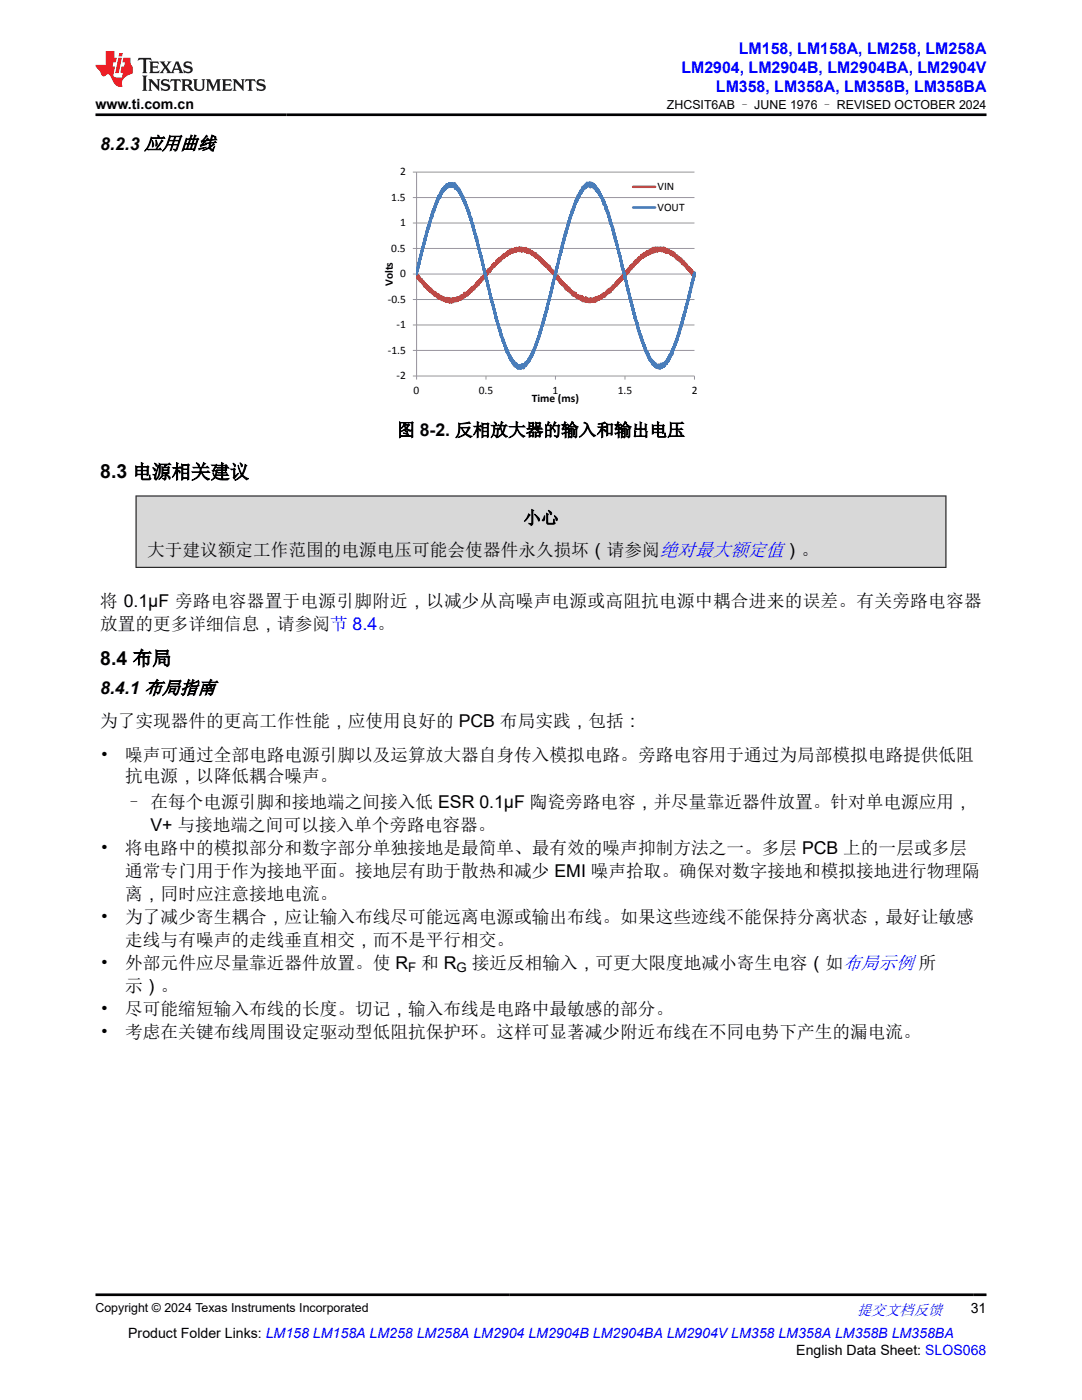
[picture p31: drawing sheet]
<svg xmlns="http://www.w3.org/2000/svg" width="216mm" height="279mm" viewBox="0 0 216 279" stroke-linecap="round" stroke-linejoin="round" font-family="sans-serif">
<defs><g id="words">
<g font-size="3.9">
<text x="20" y="95.5">8.3 电源相关建议</text>
<text x="20" y="132.7">8.4 布局</text>
</g>
<g font-size="3.5">
<text x="20" y="29.8">8.2.3 应用曲线</text>
<text x="79.2" y="87">图 8-2. 反相放大器的输入和输出电压</text>
<text x="104.4" y="104.5">小心</text>
<text x="29.4" y="110.9">大于建议额定工作范围的电源电压可能会使器件永久损坏（请参阅绝对最大额定值）。</text>
<text x="20" y="125.7">放置的更多详细信息，请参阅节 8.4。</text>
<text x="20" y="121.1">将 0.1µF 旁路电容器置于电源引脚附近，以减少从高噪声电源或高阻抗电源中耦合进来的误差。有关旁路电容器</text>
<text x="20" y="138.5">8.4.1 布局指南</text>
<text x="20" y="145.2">为了实现器件的更高工作性能，应使用良好的 PCB 布局实践，包括：</text>
<text x="20" y="151.9">•</text>
<text x="25" y="151.9">噪声可通过全部电路电源引脚以及运算放大器自身传入模拟电路。旁路电容用于通过为局部模拟电路提供低阻</text>
<text x="25" y="156.1">抗电源，以降低耦合噪声。</text>
<text x="25" y="161.2">– 在每个电源引脚和接地端之间接入低 ESR 0.1µF 陶瓷旁路电容，并尽量靠近器件放置。针对单电源应用，</text>
<text x="30" y="165.8">V+ 与接地端之间可以接入单个旁路电容器。</text>
<text x="20" y="170.4">•</text>
<text x="25" y="170.4">将电路中的模拟部分和数字部分单独接地是最简单、最有效的噪声抑制方法之一。多层 PCB 上的一层或多层</text>
<text x="25" y="175">通常专门用于作为接地平面。接地层有助于散热和减少 EMI 噪声拾取。确保对数字接地和模拟接地进行物理隔</text>
<text x="25" y="179.6">离，同时应注意接地电流。</text>
<text x="20" y="184.2">•</text>
<text x="25" y="184.2">为了减少寄生耦合，应让输入布线尽可能远离电源或输出布线。如果这些迹线不能保持分离状态，最好让敏感</text>
<text x="25" y="188.8">走线与有噪声的走线垂直相交，而不是平行相交。</text>
<text x="20" y="193.3">•</text>
<text x="25" y="197.9">示）。</text>
<text x="25" y="193.3">外部元件应尽量靠近器件放置。使 R</text>
<text x="84" y="193.3">和 R</text>
<text x="94.1" y="193.3">接近反相输入，可更大限度地减小寄生电容（如布局示例 所</text>
<text x="20" y="202.5">•</text>
<text x="25" y="202.5">尽可能缩短输入布线的长度。切记，输入布线是电路中最敏感的部分。</text>
<text x="20" y="207.1">•</text>
<text x="25" y="207.1">考虑在关键布线周围设定驱动型低阻抗保护环。这样可显著减少附近布线在不同电势下产生的漏电流。</text>
</g>
<g font-size="3.2" fill="#00f">
<text x="147.4" y="10.7">LM158, LM158A, LM258, LM258A</text>
<text x="136" y="14.5">LM2904, LM2904B, LM2904BA, LM2904V</text>
<text x="142.9" y="18.3">LM358, LM358A, LM358B, LM358BA</text>
</g>
<text font-size="3" fill="#00f" x="171" y="262.4">提交文档反馈</text>
<g font-size="2.8">
<text x="19.1" y="21.7">www.ti.com.cn</text>
<text x="193.7" y="262.1">31</text>
<text x="25.6" y="266.9">Product Folder Links: LM158 LM158A LM258 LM258A LM2904 LM2904B LM2904BA LM2904V LM358 LM358A LM358B LM358BA</text>
<text x="158.9" y="270.3">English Data Sheet: SLOS068</text>
</g>
<g font-size="2.6">
<text x="81.4" y="194">F</text>
<text x="91.1" y="194">G</text>
</g>
<g font-size="2.5">
<text x="133.1" y="21.8">ZHCSIT6AB – JUNE 1976 – REVISED OCTOBER 2024</text>
<text x="19" y="261.8">Copyright © 2024 Texas Instruments Incorporated</text>
</g>
<g font-size="2.3">
<text x="79.8" y="35">2</text>
<text x="78.1" y="40.1">1.5</text>
<text x="131.2" y="37.9">VIN</text>
<text x="79.8" y="45.2">1</text>
<text x="131.2" y="42.1">VOUT</text>
<text x="78.1" y="50.3">0.5</text>
<text x="78.4" y="57.1" transform="rotate(-90 78.4 57.1)">Volts</text>
<text x="79.8" y="55.3">0</text>
<text x="77.4" y="60.4">-0.5</text>
<text x="79.1" y="65.5">-1</text>
<text x="77.4" y="70.6">-1.5</text>
<text x="79.1" y="75.7">-2</text>
<text x="82.5" y="78.7">0</text>
<text x="95.5" y="78.7">0.5</text>
<text x="106.1" y="80.3">Time (ms)</text>
<text x="110.3" y="78.7">1</text>
<text x="123.3" y="78.7">1.5</text>
<text x="138" y="78.7">2</text>
</g>
</g></defs>
<g fill="none" stroke="#979797" stroke-width=".2">
<path d="M82.4 39.4h56.2M82.4 34.3h56.2M83.1 34.3v41.5M82.4 59.8h56.2M82.4 54.7h56.2M82.4 49.6h56.2M82.4 44.5h56.2M82.4 69.9h56.2M82.4 64.9h56.2M82.4 75h56.2v.8M97 75v.8M110.8 75v.8"/>
<path d="M124.7 75v.8"/>
</g>
<g fill="none" stroke="#bd4a47" stroke-width=".49">
<path d="M126.3 37.3h4.4M83.1 54.9v-.1l.1 .5 .1-.5v.6v-.5l.1 .7v-.5l.1 .5v-.4l.1 .5v-.5v.6l.1-.5v.7l.1-.5 .1 .7 .1-.5v.5l.2-.4v.4v-.4v.6v-.4l.1 .6 .1-.5v.5l.1-.5 .1 .8v-.5l.1 .7v-.6l.1 .7v-.6v.6l.1-.5 .2 .7 .1-.4v.5v-.4l.1 .4v-.4l.1 .7v-.7v.7l.1-.6 .1 .7v-.5l.1 .6 .1-.4v.4l.1-.4v.6l.1-.6v.7v-.5l.1 .5 .1-.5v.6v-.4l.1 .6 .1-.5v.6v-.6l.1 .6v-.5l.1 .6v-.6v.7l.1-.4v.5v-.6l.1 .6v-.3v.2M86.8 58.7v.2v-.4l.1 .6v-.8v.8v-.6v.6l.1-.3 .1 .3v-.4v.4v-.4l.2 .7v-.6v.5v-.4l.1 .3v-.3l.1 .6v-.6l.1 .7v-.7l.1 .7v-.5v.5v-.5l.1 .5v-.4l.1 .4v-.4v.5l.1-.4 .1 .6 .1-.6v.4v-.4v.4v-.4l.1 .4v-.3l.1 .4v-.3l.1 .5v-.5l.1 .4 .1-.4v.5v-.5v.6l.1-.5 .1 .5 .1-.5v.6v-.5l.1 .5 .1-.5v.5v-.7v.7l.1-.5 .1 .4v-.5v.5l.1-.4 .1 .6v-.6l.1 .7 .1-.8v.7l.1-.5v.4v-.4l.1 .4v-.5v.6l.1-.5v.6v-.7v.4l.1-.4v.5v-.4l.1 .4v-.6l.1 .7 .1-.7v.3M94.2 57.6v.3l-.1-.4-.1 .7v-.6l-.1 .6v-.4v.4l-.1-.4v.4v-.4l-.1 .6v-.5v.6l-.1-.6-.2 .8v-.5l-.1 .5v-.5v.8v-.7v.6l-.1-.6-.1 .6v-.6v.7v-.6l-.1 .5v-.4l-.1 .5v-.5v.5v-.5l-.1 .6-.1-.4v.6l-.1-.9v.9v-.5l-.1 .6-.1-.5-.1 .6v-.5v.5l-.1-.4v.5l-.1-.6-.1 .8v-.7l-.1 .6-.1-.4-.1 .5v-.5v.5l-.1-.4-.1 .5-.1-.5v.6l-.1-.6-.1 .7-.1-.6-.1 .6v-.5v.5l-.1-.4v.4l-.1-.4v.4v-.5l-.1 .5v-.5v.4v-.3l-.1 .3-.1-.3v.5v-.4M97.9 53.8l-.1 .3v-.5v.5l-.1-.5-.1 .7-.1-.5v.6l-.1-.6v.6l-.1-.4v.5v-.5v.7l-.1-.4-.1 .6-.2-.4v.5v-.5v.5l-.1-.4-.1 .7-.1-.4v.6l-.1-.4v.5v-.4l-.1 .4v-.4v.4l-.1-.3v.4v-.4l-.2 .7v-.7l-.1 .6v-.2v.3l-.1-.3-.1 .6v-.5l-.1 .6v-.5v.5l-.1-.4-.1 .6v-.4v.6l-.1-.5v.6l-.1-.7v.6v-.5l-.1 .7v-.5l-.1 .5v-.5v.3v-.2v.6l-.1-.6-.1 .6-.1-.3v.3v-.3l-.1 .6-.1-.4v.6l-.1-.5v.5l-.1-.5v.5v-.4l-.1 .5-.1-.4v.5v-.6v.7v-.4v.1M101.5 50.1l-.1 .7-.1-.5v.6l-.1-.5-.1 .5-.1-.4v.5v-.5v.5l-.1-.3-.1 .4v-.4v.4l-.1-.3v.4v-.4v.5l-.1-.6-.1 .6-.1-.4v.5v-.4l-.1 .5v-.5l-.1 .6v-.5v.4l-.1-.3-.1 .6-.1-.4v.3v-.2v.5v-.6l-.1 .7-.1-.5-.1 .3v-.4v.7l-.1-.4v.4v-.5l-.1 .4v-.3v.6l-.1-.6-.1 .8-.1-.7v.6l-.1-.4v.5v-.3l-.1 .6-.1-.4v.5l-.1-.5v.7l-.1-.7v.8l-.1-.4v.3v-.5v.6l-.1-.6v.6l-.1-.4v.5v-.5v.5l-.1-.2v.3l-.1-.3v.4v-.3l-.1 .4v-.2v.3v-.3l-.2 .4M105.2 50.4v-.4l.1 .3 .1-.3v.3v-.4v.3v-.4v.6v-.4l.1 .5v-.4l.1 .3v-.4l.1 .3v-.3v.4v-.5l.1 .6 .1-.4v.4v-.3l.1 .3v-.4v.5l.1-.4v.5l.1-.4v.5v-.6v.5l.1-.4v.6v-.5v.4l.1-.3v.3l.1-.4 .1 .6v-.5v.6l.1-.6 .1 .6 .1-.5v.7v-.7l.1 .7v-.5l.1 .6v-.6v.5l.1-.4v.5l.1-.4 .1 .6 .1-.4 .1 .6v-.5l.1 .5v-.4v.6v-.6l.1 .6 .1-.5v.5v-.4v.5l.1-.5v.5v-.4l.1 .4v-.4l.1 .8v-.7v.5l.1-.4v.5l.1-.3v.5l.1-.5v.8l.1-.7v.8l.1-.7v.4l.1-.3v.7v-.6l.1 .5v-.4M105.2 50.3v.1v-.7l-.1 .4v-.2v.3v-.5v.6l-.1-.4v.3v-.7l-.1 .5v-.3v.4v-.5l-.1 .5v-.5v.6v-.5l-.1 .4v-.5l-.1 .5v-.5v.4v-.3l-.1 .4-.1-.5-.1 .5v-.6v.5l-.1-.4-.1 .6v-.7v.6l-.1-.6-.1 .5-.1-.5v.6l-.1-.6v.5l-.1-.6v.7v-.6v.5l-.1-.5v.5v-.4l-.1 .4v-.4v.4v-.3v.3l-.1-.3v.3l-.1-.3v.3v-.4l-.1 .5v-.6l-.1 .7-.1-.6-.1 .6v-.6l-.1 .6-.1-.4v.4v-.4l-.1 .3v-.4v.4v-.2l-.1 .3v-.4v.5v-.5l-.1 .6v-.6v.5v-.4l-.2 .5v-.7l-.1 .7v-.4v.4l-.1-.4v.5v-.4l-.1 .3v-.5l-.1 .7v-.6l-.1 .6-.1-.5v.3M108.9 53v-.4l.1 .5v-.6v.8l.1-.7 .1 .7v-.3l.1 .5v-.6v.6l.1-.4v.5v-.5l.1 .5v-.5l.1 .8v-.8v.7l.1-.6 .1 .9 .1-.4v.5l.1-.4 .2 .6v-.4l.1 .5v-.4v.5l.1-.5 .1 .8 .2-.5 .1 .8v-.6v.7l.1-.5v.6l.1-.4 .1 .5 .1-.5v.7l.1-.5v.6l.1-.5v.6l.1-.6 .1 .9v-.6v.5l.1-.4v.6l.2-.5 .1 .8 .1-.5 .1 .7 .1-.4v.5v-.6l.2 .6v-.4v.6v-.5l.2 .5v-.4v.6v-.5l.2 .7v-.6v.8v-.6l.1 .5v-.5l.1 .6v-.7v.7l.1-.4 .1 .6 .1-.5v.5v-.6l.1 .6v-.3l.1 .5 .1-.6v.6v-.3l.1 .3v-.3v.5l.1-.4v.5v-.5l.1 .6 .1-.4 .1 .7v-.7v.6l.1-.5v.8v-.6l.1 .5v-.5l.1 .6 .1-.6v.6v-.6l.2 .7v-.7l.1 .9v-.5l.1 .6v-.5l.1 .5 .1-.4v.5l.1-.5v.5l.1-.4v.4v-.4l.1 .5v-.4v.3l.1-.4v.5v-.4v.4v-.4l.1 .4v-.4v.5l.1-.6v.5v-.4l.1 .6v-.6l.1 .7 .2-.7v.9l.1-.4M120 59.6l-.1-.4v.4v-.4l-.1 .4v-.4v.4l-.1-.4v.5v-.5l-.1 .5v-.5l-.1 .6v-.5v.5v-.5l-.1 .5-.1-.4v.5l-.1-.6v.6v-.5v.5l-.1-.4v.4l-.1-.3v.4v-.5v.4l-.1-.4v.5v-.6l-.1 .8v-.6l-.1 .6v-.5l-.1 .3v-.5l-.1 .6v-.4v.4v-.4l-.1 .4-.1-.4v.4v-.4v.3v-.3l-.1 .4-.1-.4v.5l-.1-.5v.4v-.4l-.1 .3v-.3l-.1 .4v-.5v.7l-.1-.6v.6l-.1-.6-.1 .6-.1-.6-.1 .5v-.5l-.1 .5v-.5v.5l-.1-.5-.1 .4v-.5v.6l-.1-.8v.8l-.1-.7-.1 .6v-.5l-.1 .4v-.4l-.1 .5-.1-.6-.1 .6v-.7v.4M127.3 52v-.4l-.1 .7v-.5l-.1 .6v-.5l-.1 .5-.1-.5v.5v-.4l-.1 .6v-.6l-.1 .6v-.4v.5l-.1-.5v.7v-.5l-.2 .8-.1-.5v.6v-.6l-.1 .6v-.4l-.1 .5v-.5v.7v-.5l-.1 .5v-.5l-.1 .5v-.5l-.1 .7-.1-.6-.1 .8-.1-.5v.4v-.3v.7v-.7v.7l-.1-.6-.1 .7v-.6l-.2 .7v-.5v.7v-.6l-.1 .7v-.4l-.1 .4-.1-.4v.4v-.4l-.2 .7-.1-.5v.7v-.5l-.1 .5v-.4l-.1 .4v-.3v.3v-.2l-.1 .4v-.3v.5l-.1-.6-.1 .7v-.4l-.1 .5v-.5l-.1 .6-.1-.4v.5v-.5v.5l-.1-.4v.5v-.5v.6v-.5l-.2 .7v-.6v.5l-.1-.5v.8l-.1-.5-.1 .6-.1-.4v.6v-.7l-.1 .7v-.5v.5l-.1-.4v.5v-.5l-.1 .6v-.4l-.1 .4v-.4v.3v-.2v.4l-.1-.4v.5l-.1-.5v.7l-.1-.4v.4l-.1-.4v.4v-.5v.7v-.4l-.1 .4v-.5l-.1 .5v-.4l-.1 .6v-.5l-.1 .7v-.5l-.1 .6-.1-.7v.6v-.5l-.2 .6v-.6l-.1 .8-.1-.5-.1 .5v-.5v.7v-.5l-.2 .7v-.6l-.1 .7v-.5v.5l-.1-.5v.7v-.5l-.1 .5-.1-.7-.1 .7v-.4l-.1 .4v-.5v.6v-.4l-.1 .5-.1-.5-.1 .7v-.5v.5l-.1-.2M131 49.7v.3l.1-.5v.7l.1-.7v.6l.1-.6v.5v-.5l.1 .5 .1-.5 .1 .5 .1-.5 .1 .5v-.6v.6v-.4l.1 .4v-.4l.1 .3v-.4v.6l.1-.5v.5l.1-.6 .2 .6v-.7l.1 .8 .1-.6 .1 .5v-.5v.7v-.6l.1 .6v-.6v.6l.1-.6v.6v-.5l.1 .5 .1-.6v.5l.1-.3 .1 .5v-.4l.1 .4v-.4l.1 .4v-.5v.5l.1-.3v.4v-.4v.4v-.4l.1 .5 .1-.4 .1 .6v-.4v.3v-.5l.1 .5v-.5l.1 .7 .1-.5v.5l.1-.4 .1 .4v-.5l.1 .5v-.4l.1 .5v-.4v.6v-.5v.3l.1-.2v.2v-.1"/>
<path d="M131 49.9v-.4v.6l-.1-.5v.5v-.5l-.1 .4v-.6v.6l-.1-.3v.5v-.6l-.1 .6v-.7l-.1 .8-.1-.8-.1 .9-.1-.9v.7v-.4v.5l-.1-.5-.1 .5v-.6l-.1 .8v-.7l-.1 .7v-.6v.7v-.5v.3l-.1-.4-.1 .4v-.4v.5v-.5l-.2 .6v-.4v.6l-.1-.7-.1 .5-.1-.4v.5l-.1-.4-.1 .7-.1-.6v.7v-.5v.4v-.4v.4l-.1-.4v.4l-.1-.4-.1 .6v-.7l-.1 .8v-.5v.5l-.1-.5-.1 .5v-.5l-.1 .6v-.5l-.1 .6-.1-.5v.5v-.4l-.2 .7-.1-.5-.1 .6v-.5l-.2 .8v-.5M134.7 51v-.2l.1 .6 .1-.4v.5l.1-.6 .1 .8 .1-.6v.6v-.5l.1 .5 .1-.4v.4v-.4v.5v-.5l.1 .6 .1-.5 .1 .6 .1-.5v.8l.1-.6 .1 .5v-.5l.1 .7 .1-.5v.7v-.5l.1 .6v-.6l.1 .6 .1-.5 .1 .8v-.5l.1 .6 .1-.5v.6v-.6l.1 .7 .1-.4v.5v-.5v.5v-.5l.1 .8 .1-.5 .1 .6v-.4l.1 .4v-.4l.1 .6v-.5v.6l.1-.5 .1 .6v-.4l.1 .4v-.4v.5v-.4l.1 .6v-.6l.1 .7v-.6l.1 .7v-.5l.1 .7v-.7l.1 .8 .1-.5M138.4 54.7v-.2v.3v-.3l.2 .8v-.5v.2"/>
</g>
<g fill="none" stroke="#497dba" stroke-width=".49">
<path d="M90.5 37v-.1v.3v-.5v.5l.1-.3v.4v-.4l.1 .4v-.4l.1 .4v-.7v1.1l.1-.8v.7l.1-.5v.6v-.7l.1 .7v-.3l.1 .3v-.4v.5v-.4l.1 .6 .1-.5v.5v-.4l.1 .5v-.4v.5v-.5l.1 .6v-.5v.6v-.7l.1 .8v-.5v.6l.1-.6v.7l.1-.4v.6v-.5l.1 .7 .1-.5v.6v-.3l.1 .4v-.4v.4v-.2l.1 .2v-.1v.5l.1-.6v.8v-.6l.1 .6v-.3l.2 .9v-.5v.6v-.6l.1 .4v-.3v.7l.1-.5 .2 1.1v-.5v.4v-.3v.6l.1-.3 .1 .9 .1-.5 .1 .9v-.5v.6l.1-.5 .2 1.5 .1-.4v.6v-.5v.5v-.5l.1 .5v-.4l.1 1.1 .1-.2M90.5 36.9v.2v-.3l-.1 .4v-.5v.5l-.2-.6v.5v-.5l-.1 .4-.1-.4v.7l-.1-.6v.4v-.4l-.1 .4v-.4l-.1 .5v-.5l-.1 .5-.1-.5v.5l-.1-.4v.6l-.1-.5-.1 .5-.1-.6v.5v-.3l-.2 .6v-.5v.7l-.1-.6-.1 .6v-.5l-.1 .7v-.5l-.1 .7-.1-.6v.6v-.5l-.1 .6v-.5l-.1 .9-.1-.7v.5v-.3v.5v-.5l-.2 .8-.1-.6v1v-.6l-.1 .7-.1-.6v.6v-.5l-.1 .7-.1-.6v.9l-.1-.5v.6v-.4l-.3 1.1v-.5v.6v-.5v.5l-.1-.2-.1 .8v-.5v.4v-.4v.4v-.1M116.3 37.8v-.5v.7l.2-.8 .1 .5v-.5l.1 .4v-.7l.1 .6 .1-.6v.6l.1-.8 .1 .6v-.8v.6l.1-.4v.5l.1-.6v.6l.1-.5v.4l.1-.4 .1 .4v-.5v.5l.1-.7 .1 1v-.7l.1 .4v-.5v.6l.1-.7v.8v-.6l.1 .5v-.5l.1 .6v-.7v.6v-.4l.1 .4v-.5l.2 .9 .1-.7v.6v-.5l.1 .6v-.5v.5v-.5l.1 .5v-.4v.5l.1-.4v.8l.1-.7 .1 .7v-.5v.3l.1-.2v.6v-.6l.2 .7 .1-.4v.6v-.4l.1 .7v-.6l.1 .7 .1-.3v.4v-.4v.6l.1-.4 .1 .4M116.3 37.4v.6l-.1-.2v.4l-.1-.4v.6l-.1-.5v.7l-.1-.7-.1 .7v-.4v.5v-.3l-.1 .4v-.4l-.1 .6v-.3l-.2 .8-.1-.6-.2 1.3v-.6l-.1 .7v-.5l-.1 .5v-.4v.6v-.4l-.1 .6v-.4v.4l-.1-.3v.9v-.5l-.1 .5v-.4l-.1 .8-.1-.4v.8l-.1-.3v.5l-.1-.4-.1 .7v-.6v.7v-.3l-.3 1.3v-.5l-.1 .5v-.3l-.1 .8v-.5l-.1 .8v-.4l-.1 .9v-.5l-.1 .7v-.4l-.3 1.5v-.3l-.1 .6v-.6v.7v-.5l-.2 1.1v-.7l-.1 1.2v-.3M119.9 39.1l.2 .6v-.3l.1 .5v-.5l.1 .5v-.4l.1 .8v-.5l.1 1v-.7l.3 1.4 .1-.4v.7v-.7l.1 .9 .1-.2v.3v-.3l.2 1v-.5l.1 1 .1-.6 .2 1.6v-.6l.2 1v-.5l.3 1.2v-.3v.7v-.4l.1 .6v-.6l.2 1.5v-.5l.2 1.5 .1-.6v.7v-.4l1.7 7v-.3l.2 1.2v-.5l.3 1.8v-.7l.3 2.1v-.5l.1 .6v-.6v.8v-.5l.2 1.4v-.6v.8l.1-.5v.5v-.4l.9 3.7v-.4v1l.1-.7 .4 2v-.5v.8l.1-.5 .1 1.2v-.5l.1 .8v-.4v.3l.1-.2 .1 .8v-.4l.2 1 .1-.3v.6v-.5l.1 .8v-.4v.6l.1-.4 .3 1.1v-.3v.6v-.5l.1 .7v-.4l.1 .6v-.5l.1 .8v-.5l.1 1 .1-.4 .1 .8v-.5l.1 .4v-.4l.2 .9v-.4v.6v-.6l.1 .9 .1-.5 .2 1v-.5l.2 .6v-.4l.1 .5 .1-.2v.4v-.4v.7l.1-.7v.7l.1-.5 .1 .5v-.5v.6v-.4l.1 .5 .1-.5v.6l.1-.5v.6v-.6l.1 .7 .1-.6v.7l.1-.5v.5v-.4v.4l.1-.4v.5v-.5l.2 .5v-.6l.1 .7v-.5l.1 .4v-.6l.1 .6 .1-.4v.6l.1-.6 .1 .3v-.7v.8l.1-.6v.5l.1-.5 .1 .5 .1-.8v.6l.1-.4v.4v-.5l.1 .5 .1-.7 .1 .5v-.6v.5l.1-.6v.4v-.4l.1 .4v-.4v.4l.1-.4v.3v-.5v.6v-.6v.5l.1-.6v.4l.2-.7v.4v-.4v.3v-.5l.1 .5v-.6v.8l.1-.8v.5l.1-.9 .1 .5v-.7v.5l.2-.7v.5v-.6l.1 .3 .1-.8v.9v-.9l.1 .5v-.6v.6l.1-.9 .1 .4v-.7v.3l.1-.4v.4l.2-.9M86.8 41.4v-.4l-.1 1.1-.1-.5v.7v-.6l-.3 1.3v-.4l-.1 .4v-.3v.7v-.7l-.1 .8v-.3l-.4 1.5v-.3l-.1 1.1-.1-.6-.1 .9v-.5l-.1 1-.1-.5-.1 .9v-.3v.7l-.1-.6v.9l-.1-.3-.8 3.4v-.5l-.4 2.6-.1-.4-.1 .9v-.6l-.4 2.3v-.2M94.2 44.5v-.1v.3v-.4l.2 1.4 .1-.8v.8v-.5l.4 2.2v-.6v.7l.1-.6v.9l.1-.4v.6v-.5l.1 .7v-.7l.1 1.2v-.3l.7 3v-.4v.6l.1-.5 .2 1.8v-.6l.2 1.7 .1-.4 .1 .9v-.3l.5 2.2v-.4l.6 3.2v-.5l.1 .3M97.8 58.7l.2 1.2v-.5l.7 3.1v-.5l.1 1 .1-.4v1l.1-.5v.6v-.3l.1 .4v-.4v.5v-.5v.7v-.5l.1 .6v-.3l.5 2v-.4l.1 .8v-.6l.2 1.4v-.4l.1 .5v-.3l.2 1.1v-.6v.5v-.2v.3v-.3l.1 .3v-.4v.6v-.5l.2 .9v-.3v.7l.1-.4 .2 1v-.3v.4v-.5l.2 .9v-.5l.1 .8 .1-.5v.6v-.6v.8l.1-.3v.4v-.6l.1 .8v-.3M112.6 47.6v-.1v.2v-.2v.6l-.1-.6v.7v-.4l-1.5 6.3v-.3v.5v-.5l-.4 2v-.5l-.2 1.1v-.4v.7l-.1-.4-.4 2.6v-.6v.7l-.1-.3-.7 3.2-.1-.3-.1 1v-.3v.2M126.3 41.4h4.4M138.6 54.4l-.5 2.2v-.3v.7l-.1-.7v.9v-.6l-.2 1.6v-.7l-.3 2-.1-.6v.7v-.5v.6v-.3l-.8 3.1v-.3v.6v-.5l-.1 .9v-.6l-.2 1.2v-.5l-.1 1.1v-.6l-.1 1v-.6l-.2 1.1v-.5v.7v-.5l-.4 1.7v-.6v.6v-.3l-.4 1.6v-.5l-.1 .6v-.4l-.1 .7v-.4v.4l-.1-.3v.6v-.4l-.1 .6v-.5v.5v-.3v.2v-.2v.1M101.5 71v-.3l.1 .4v-.4l.1 .8v-.6v.6l.1-.5 .1 1 .1-.6v.5v-.3v.4l.1-.4v.6l.1-.5 .1 .7v-.4l.1 .7 .1-.6v.6v-.5l.1 .6 .1-.4v.7l.1-.7v.5v-.4l.1 .6v-.6v.5l.1-.4v.6l.1-.6 .1 .7v-.5l.1 .5v-.4v.6l.1-.6v.5l.1-.5 .1 .5v-.4v.5l.1-.5v.5l.1-.5 .1 .5v-.6l.1 .6v-.5v.5l.1-.7v.6v-.5l.1 .5v-.5v.4l.1-.5v.6l.2-.5v.6v-.8v.6v-.6l.1 .5 .1-.6v.4v-.2l.1 .1v-.5v.7l.1-.8v.6v-.5v.3l.1-.4v.4v-.4l.1 .4 .1-.6"/>
<path d="M108.9 62.3l-.2 1v-.5l-.2 1.3v-.4v.9l-.1-.9-.2 1.4v-.5l-.2 1.4-.1-.3-.1 .9-.1-.5v.9v-.6v.6l-.1-.3v.4v-.4l-.1 .8v-.5l-.2 1-.1-.3-.1 .8v-.4v.7l-.1-.4-.3 1.3v-.4l-.1 .7v-.5l-.1 .7-.1-.3-.1 .7-.1-.4v.7v-.7l-.1 1v-.6l-.2 .9v-.5l-.2 .9v-.5l-.1 .7-.1-.5v.6v-.5l-.1 .6v-.4l-.1 .6-.1-.4v.3"/>
</g>
<path d="M27.2 99h161.5v14.2h-161.5z" fill-rule="evenodd" fill="#d8d8d8"/>
<path d="M27.1 99h161.7M27.1 98.9v14.4M188.8 98.9v14.4M27.1 113.2h161.7" fill="none" stroke="#000" stroke-width=".2"/>
<path d="M27.7 11.6l-.2 .5 .5-.2h.6v.1v2.2l-.2 .4h1l-.2-.4v-2.2v-.1h.5l.5 .2-.1-.5zM29.8 12.3l.2 .4v1.5l-.2 .4h1.9l.1-.6a1.08 1.08 0 0 1-1.3 .2v-.7h.6l.4 .2v-.7l-.4 .2h-.6v-.5l.2-.2a1 1 0 0 1 1 .3l-.1-.5zM31.8 12.3l1 1.1-1 1.2h.9l-.2-.2 .4-.8 .5 .8-.2 .2h1.6l-.2-.2 .1-.5h1l.1 .5-.1 .2h.9l-.2-.3-.8-2h-.5l-1 2.2-.8-1.1 .9-1.1h-.8l.2 .2-.5 .6-.3-.6 .1-.2zM35.2 12.7l.4 1h-.8zM36.8 12.4a.65 .65 0 0 0-.2 .7 .65 .65 0 0 0 .6 .5l.7 .1 .1 .3a.79 .79 0 0 1-.7 .4 .79 .79 0 0 1-.7-.5l.1 .7 .2-.1a.93 .93 0 0 0 1.1 .1 .93 .93 0 0 0 .4-1 1.46 1.46 0 0 0-1.2-.6l-.1-.3a1.09 1.09 0 0 1 1.2 .2l-.2-.6-.1 .1-.6-.2zM28.4 15.1l.2 .4v2.2l-.2 .4h1l-.2-.4v-2.2l.2-.4zM29.6 15.8l.2 .4v1.5l-.2 .4h.8l-.3-.4v-1.3l1.7 1.8v-2l.2-.4h-.8l.2 .2 .1 1.1-1.2-1.3zM32.3 15.9a.65 .65 0 0 0-.2 .8 .65 .65 0 0 0 .7 .4l.6 .2 .1 .2a.79 .79 0 0 1-.7 .4 .79 .79 0 0 1-.7-.5l.1 .7 .2-.1a.93 .93 0 0 0 1.1 .1 .93 .93 0 0 0 .4-.9 1.46 1.46 0 0 0-1.2-.6l-.1-.4a1.09 1.09 0 0 1 1.2 .2l-.2-.6-.1 .1-.6-.1zM34.1 15.8l-.1 .6a.63 .63 0 0 1 .7-.3l.1 1.6-.3 .4h1l-.2-.4v-1.6a.66 .66 0 0 1 .8 .3l-.1-.6zM36.2 15.8l.2 .4v1.5l-.2 .4h.9l-.2-.2v-.7h.5l.1 .2a.79 .79 0 0 0 1.2 .6l-1-.9a.61 .61 0 0 0 .6-.6 .61 .61 0 0 0-.5-.7zM36.9 16.1h.2a.47 .47 0 0 1 .5 .1 .47 .47 0 0 1 .1 .5l-.2 .1-.6 .1zM38.5 15.8l.2 .2a2.27 2.27 0 0 0 .4 2 1.04 1.04 0 0 0 1.7-.7v-1.3l.2-.2h-.8l.2 .4v1.1a.6 .6 0 0 1-.6 .6 .6 .6 0 0 1-.6-.6v-1.1l.3-.4zM41.1 15.8l.2 .4v1.5l-.2 .4h.7l-.2-.4v-1.4l.9 1.9 .8-1.9v1.4l-.2 .4h1l-.3-.4v-1.5l.3-.4h-.8l-.7 1.5-.7-1.5zM44.3 15.8l.2 .4v1.5l-.2 .4h1.9l.1-.6a1.09 1.09 0 0 1-1.3 .2v-.7h.6l.4 .2v-.6l-.4 .2h-.6v-.6l.2-.1a1.01 1.01 0 0 1 1 .3l-.1-.6zM46.4 15.8l.3 .4v1.5l-.3 .4h.8l-.2-.4v-1.3l1.6 1.8v-2l.2-.4h-.7l.2 .2v1.1l-1.2-1.3zM49 15.8l-.1 .6a.63 .63 0 0 1 .8-.3v1.6l-.3 .4h1l-.2-.4v-1.6a.66 .66 0 0 1 .8 .3l-.1-.6zM51.4 15.9a.65 .65 0 0 0-.2 .8 .65 .65 0 0 0 .6 .4l.6 .2 .2 .2a.79 .79 0 0 1-.8 .4 .79 .79 0 0 1-.6-.5l.1 .7 .2-.1a.93 .93 0 0 0 1 .1 .93 .93 0 0 0 .5-.9 1.46 1.46 0 0 0-1.3-.6l-.1-.4a1.09 1.09 0 0 1 1.3 .2l-.2-.6-.2 .1-.5-.1z" fill="#231f20"/>
<path d="M21.1 10.2v2.8h-2v.3l.9 1a.95 .95 0 0 0 .9 .9 .59 .59 0 0 1 .6-.4 .59 .59 0 0 1 .5 .4l.4 .7a1.59 1.59 0 0 0 2.1 1.4 1.61 1.61 0 0 1 1-2.3l1-.3-.1-1.5a1.59 1.59 0 0 1-.4-1.7h-1.4l-.2 .9h.5l-.1 .9h-.5l-.2 1v.2l.4 .1-.2 .9h-.6a.73 .73 0 0 1-1.1-.7l.3-1.5h-.5l.2-.9h.5l.2-.9h-.5v-1.3zM23.6 11.5l-.6 3.1h.7l.6-3.1zM23.8 10.6l-.1 .6h.7l.1-.6z" fill="#ed1c24"/>
<path d="M19 22.9h177.8M19 258.4h177.8" fill="none" stroke="#000" stroke-width=".53"/>
<use href="#words"/>
</svg>
